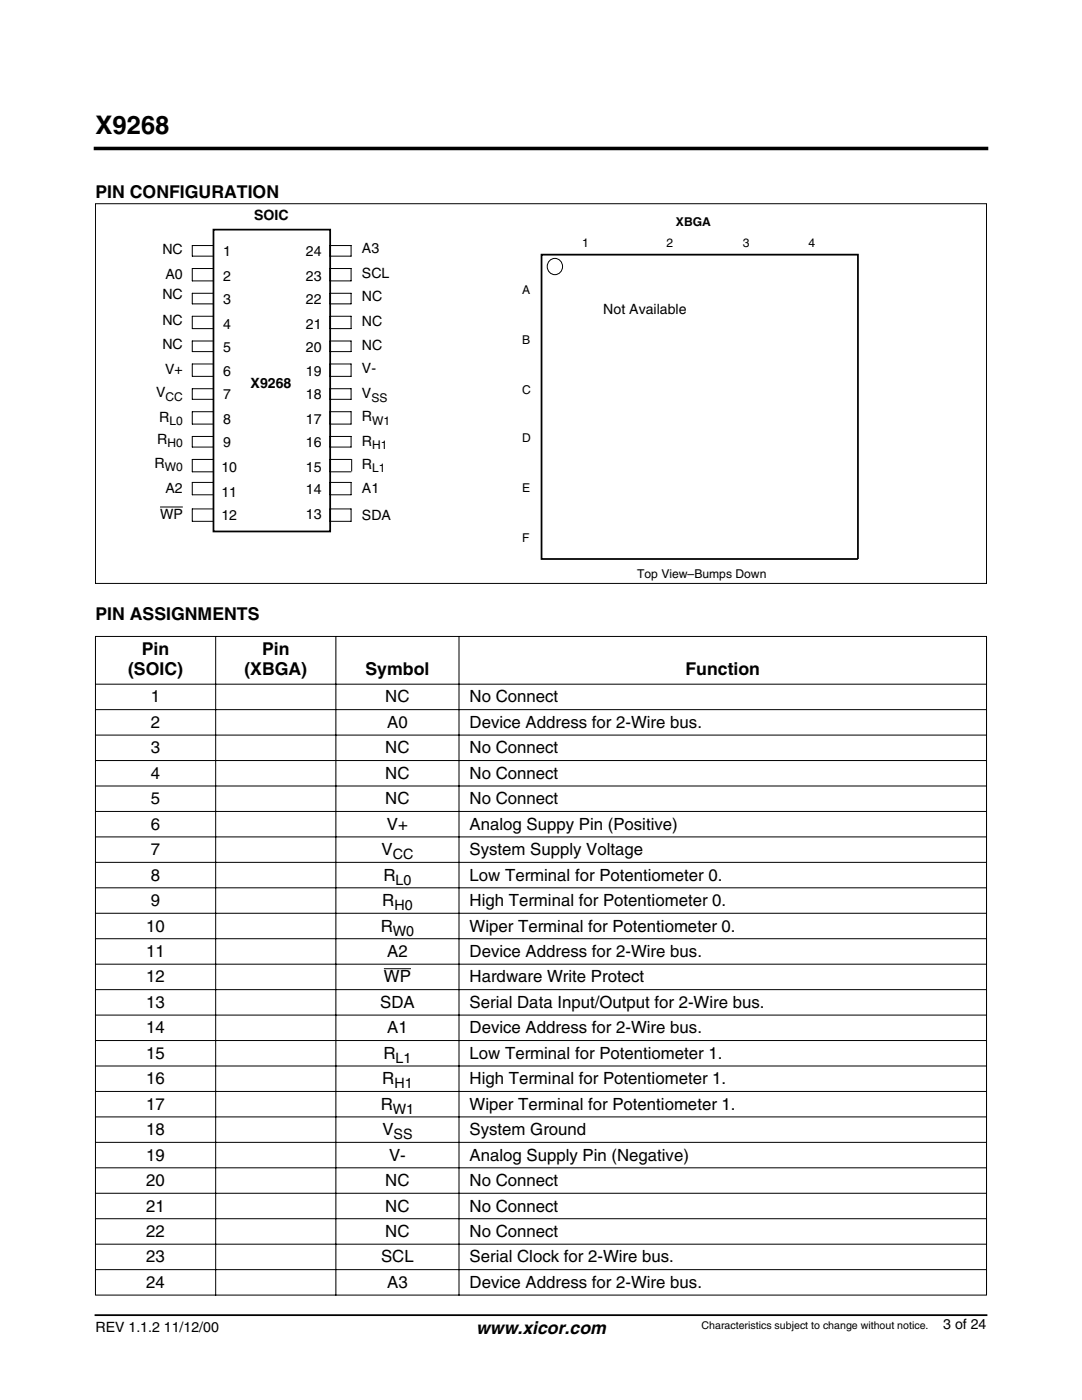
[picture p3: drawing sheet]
<svg xmlns="http://www.w3.org/2000/svg" width="216mm" height="279mm" viewBox="0 0 216 279" stroke-linecap="round" stroke-linejoin="round" font-family="sans-serif">
<defs><g id="words">
<text font-size="5.1" x="19" y="26.7">X9268</text>
<g font-size="3.5">
<text x="19" y="39.5">PIN CONFIGURATION</text>
<text x="19" y="123.7">PIN ASSIGNMENTS</text>
<text x="28.3" y="130.8">Pin</text>
<text x="52.3" y="130.8">Pin</text>
<text x="25.6" y="134.7">(SOIC)</text>
<text x="48.8" y="134.7">(XBGA)</text>
<text x="72.9" y="134.7">Symbol</text>
<text x="136.8" y="134.7">Function</text>
<text x="95" y="266.2">www.xicor.com</text>
</g>
<g font-size="3.4">
<text x="30.1" y="140.2">1</text>
<text x="76.9" y="140.2">NC</text>
<text x="93.7" y="140.2">No Connect</text>
<text x="30.1" y="145.3">2</text>
<text x="77.3" y="145.3">A0</text>
<text x="93.7" y="145.3">Device Address for 2-Wire bus.</text>
<text x="30.1" y="150.3">3</text>
<text x="30.1" y="155.4">4</text>
<text x="76.9" y="150.3">NC</text>
<text x="76.9" y="155.4">NC</text>
<text x="93.7" y="150.3">No Connect</text>
<text x="93.7" y="155.4">No Connect</text>
<text x="30.1" y="160.5">5</text>
<text x="76.9" y="160.5">NC</text>
<text x="93.7" y="160.5">No Connect</text>
<text x="30.1" y="165.6">6</text>
<text x="77.2" y="165.6">V+</text>
<text x="93.7" y="165.6">Analog Suppy Pin (Positive)</text>
<text x="30.1" y="170.7">7</text>
<text x="76.1" y="170.7">V</text>
<text x="93.7" y="170.7">System Supply Voltage</text>
<text x="30.1" y="175.7">8</text>
<text x="76.5" y="175.7">R</text>
<text x="93.7" y="175.7">Low Terminal for Potentiometer 0.</text>
<text x="29.2" y="185.9">10</text>
<text x="30.1" y="180.8">9</text>
<text x="76" y="185.9">R</text>
<text x="76.3" y="180.8">R</text>
<text x="93.7" y="180.8">High Terminal for Potentiometer 0.</text>
<text x="93.7" y="185.9">Wiper Terminal for Potentiometer 0.</text>
<text x="29.2" y="191">11</text>
<text x="77.3" y="191">A2</text>
<text x="93.7" y="191">Device Address for 2-Wire bus.</text>
<text x="29.2" y="196.1">12</text>
<text x="76.6" y="196.1">WP</text>
<text x="93.7" y="196.1">Hardware Write Protect</text>
<text x="29.2" y="201.1">13</text>
<text x="75.9" y="201.1">SDA</text>
<text x="93.7" y="201.1">Serial Data Input/Output for 2-Wire bus.</text>
<text x="29.2" y="206.2">14</text>
<text x="77.3" y="206.2">A1</text>
<text x="93.7" y="206.2">Device Address for 2-Wire bus.</text>
<text x="29.2" y="211.3">15</text>
<text x="76.5" y="211.3">R</text>
<text x="93.7" y="211.3">Low Terminal for Potentiometer 1.</text>
<text x="29.2" y="216.4">16</text>
<text x="29.2" y="221.5">17</text>
<text x="76" y="221.5">R</text>
<text x="76.3" y="216.4">R</text>
<text x="93.7" y="216.4">High Terminal for Potentiometer 1.</text>
<text x="93.7" y="221.5">Wiper Terminal for Potentiometer 1.</text>
<text x="29.2" y="226.5">18</text>
<text x="76.3" y="226.5">V</text>
<text x="93.7" y="226.5">System Ground</text>
<text x="29.2" y="231.6">19</text>
<text x="77.6" y="231.6">V-</text>
<text x="93.7" y="231.6">Analog Supply Pin (Negative)</text>
<text x="29.2" y="236.7">20</text>
<text x="76.9" y="236.7">NC</text>
<text x="93.7" y="236.7">No Connect</text>
<text x="29.2" y="241.8">21</text>
<text x="76.9" y="241.8">NC</text>
<text x="93.7" y="241.8">No Connect</text>
<text x="29.2" y="246.9">22</text>
<text x="29.2" y="251.9">23</text>
<text x="76" y="251.9">SCL</text>
<text x="76.9" y="246.9">NC</text>
<text x="93.7" y="246.9">No Connect</text>
<text x="93.7" y="251.9">Serial Clock for 2-Wire bus.</text>
<text x="29.2" y="257">24</text>
<text x="77.3" y="257">A3</text>
<text x="93.7" y="257">Device Address for 2-Wire bus.</text>
</g>
<g font-size="2.8">
<text x="50.7" y="43.9">SOIC</text>
<text x="32.4" y="50.7">NC</text>
<text x="44.5" y="51.1">1</text>
<text x="61.1" y="51.1">24</text>
<text x="72.2" y="50.5">A3</text>
<text x="32.4" y="59.7">NC</text>
<text x="33" y="55.6">A0</text>
<text x="44.5" y="56.1">2</text>
<text x="61.1" y="56.1">23</text>
<text x="72.2" y="55.5">SCL</text>
<text x="32.4" y="64.8">NC</text>
<text x="44.5" y="60.6">3</text>
<text x="44.5" y="65.6">4</text>
<text x="61.1" y="60.6">22</text>
<text x="61.1" y="65.6">21</text>
<text x="72.2" y="60.1">NC</text>
<text x="72.2" y="65">NC</text>
<text x="120.4" y="62.6">Not Available</text>
<text x="32.4" y="69.7">NC</text>
<text x="44.5" y="70.2">5</text>
<text x="61.1" y="70.2">20</text>
<text x="72.2" y="69.9">NC</text>
<text x="33" y="74.7">V+</text>
<text x="44.5" y="75.1">6</text>
<text x="50" y="77.5">X9268</text>
<text x="61.1" y="75.1">19</text>
<text x="72.2" y="74.5">V-</text>
<text x="31.1" y="79.3">V</text>
<text x="44.5" y="79.7">7</text>
<text x="61.1" y="79.7">18</text>
<text x="72.2" y="79.5">V</text>
<text x="31.4" y="88.5">R</text>
<text x="31.8" y="84.2">R</text>
<text x="44.5" y="84.6">8</text>
<text x="44.5" y="89.2">9</text>
<text x="61.1" y="84.6">17</text>
<text x="61.1" y="89.2">16</text>
<text x="72.2" y="84">R</text>
<text x="72.2" y="89">R</text>
<text x="30.8" y="93.4">R</text>
<text x="44.2" y="94.2">10</text>
<text x="61.1" y="94.2">15</text>
<text x="72.2" y="93.6">R</text>
<text x="33" y="98.4">A2</text>
<text x="44.2" y="99.1">11</text>
<text x="61.1" y="98.6">14</text>
<text x="72.2" y="98.3">A1</text>
<text x="31.9" y="103.5">WP</text>
<text x="44.2" y="103.7">12</text>
<text x="61.1" y="103.5">13</text>
<text x="72.2" y="103.8">SDA</text>
<text x="78.4" y="171.5">CC</text>
<text x="78.9" y="176.6">L0</text>
<text x="78.7" y="181.7">H0</text>
<text x="78.4" y="186.7">W0</text>
<text x="78.9" y="212.1">L1</text>
<text x="78.7" y="217.2">H1</text>
<text x="78.4" y="222.3">W1</text>
<text x="78.5" y="227.4">SS</text>
<text x="19" y="265.8">REV 1.1.2 11/12/00</text>
<text x="188.2" y="265.3">3 of 24</text>
</g>
<g font-size="2.4">
<text x="134.9" y="45.1">XBGA</text>
<text x="116.2" y="49.3">1</text>
<text x="133" y="49.3">2</text>
<text x="148.2" y="49.3">3</text>
<text x="161.3" y="49.3">4</text>
<text x="104.2" y="58.8">A</text>
<text x="104.2" y="68.7">B</text>
<text x="33" y="80">CC</text>
<text x="74.1" y="80.2">SS</text>
<text x="104.2" y="78.7">C</text>
<text x="33.4" y="89.2">H0</text>
<text x="33.8" y="84.9">L0</text>
<text x="74.3" y="84.8">W1</text>
<text x="74.3" y="89.7">H1</text>
<text x="104.2" y="88.2">D</text>
<text x="32.9" y="94.1">W0</text>
<text x="74.3" y="94.3">L1</text>
<text x="104.2" y="98.2">E</text>
<text x="104.2" y="108.2">F</text>
<text x="127.1" y="115.4">Top View–Bumps Down</text>
</g>
<text font-size="2.1" x="140" y="265.3">Characteristics subject to change without notice.</text>
</g></defs>
<path d="M19 29.6h177.8" fill="none" stroke="#000" stroke-width=".71"/>
<path d="M19 262.5h177.8" fill="none" stroke="#000" stroke-width=".35"/>
<g fill="none" stroke="#000" stroke-width=".2">
<path d="M19 127h177.9M19 136.5h177.9M19 127.1v131.3M43 126.9v131.7M67 126.9v131.7M91.6 126.9v131.7M196.8 127.1v131.3M19 141.6h177.9M19 146.7h177.9M19 151.8h177.9M19 156.9h177.9M19 161.9h177.9"/>
<path d="M19 167h177.9M19 172.1h177.9M19 177.2h177.9M19 182.3h177.9M19 187.3h177.9M19 192.4h177.9M19 197.5h177.9M76.6 193.3h5.4M19 202.6h177.9M19 207.7h177.9M19 212.7h177.9M19 217.8h177.9"/>
<path d="M19 222.9h177.9M19 228h177.9M19 233.1h177.9M19 238.1h177.9M19 243.2h177.9M19 248.3h177.9M19 253.4h177.9M19 258.5h177.9"/>
</g>
<path d="M19 40.7h177.8v75.7h-177.8z" fill="#fff"/>
<path d="M42.6 45.8h23.3v60.3h-23.3zM108.1 50.8h63.1v60.8h-63.1z" fill="none" stroke="#000" stroke-width=".35"/>
<g fill="none" stroke="#000" stroke-width=".2">
<path d="M38.4 49h4.2v2.1h-4.2zM38.4 53.6h4.2v2.5h-4.2zM38.4 58.5h4.2v2.1h-4.2zM65.8 49h4.3v2.1h-4.3zM65.8 53.6h4.3v2.5h-4.3zM65.8 58.5h4.3v2.1h-4.3zM38.4 63.1h4.2v2.5h-4.2zM38.4 68.1h4.2v2.1h-4.2zM38.4 72.6h4.2v2.5h-4.2zM38.4 77.6h4.2v2.1h-4.2zM65.8 63.1h4.3v2.5h-4.3zM65.8 68.1h4.3v2.1h-4.3z"/>
<path d="M65.8 72.6h4.3v2.5h-4.3zM65.8 77.6h4.3v2.1h-4.3zM38.4 82.2h4.2v2.4h-4.2zM38.4 87.1h4.2v2.1h-4.2zM42.6 98.7h-4.2v-2.4h4.2v2.4M42.6 91.7h-4.2v2.5h4.2M65.8 82.2h4.3v2.4h-4.3zM65.8 87.1h4.3v2.1h-4.3zM70.1 91.7h-4.3v2.5h4.3M70.1 98.7h-4.3v-2.4h4.3v2.4M70.2 91.6v2.5M31.9 101.2h4.6"/>
<path d="M38.4 101.6h4.2v2.4h-4.2zM65.8 101.6h4.3v2.4h-4.3z"/>
</g>
<path d="M109.8 51.9a1.56 1.56 0 0 1 2.2 .4 1.56 1.56 0 0 1-.4 2.1 1.56 1.56 0 0 1-2.1-.2 1.69 1.69 0 0 1 .3-2.3z" fill="#fff"/>
<path d="M19 40.7h177.8v75.7h-177.8zM109.8 51.9a1.56 1.56 0 0 1 2.2 .4 1.56 1.56 0 0 1-.4 2.1 1.56 1.56 0 0 1-2.1-.2 1.69 1.69 0 0 1 .3-2.3z" fill="none" stroke="#000" stroke-width=".2"/>
<use href="#words"/>
</svg>
